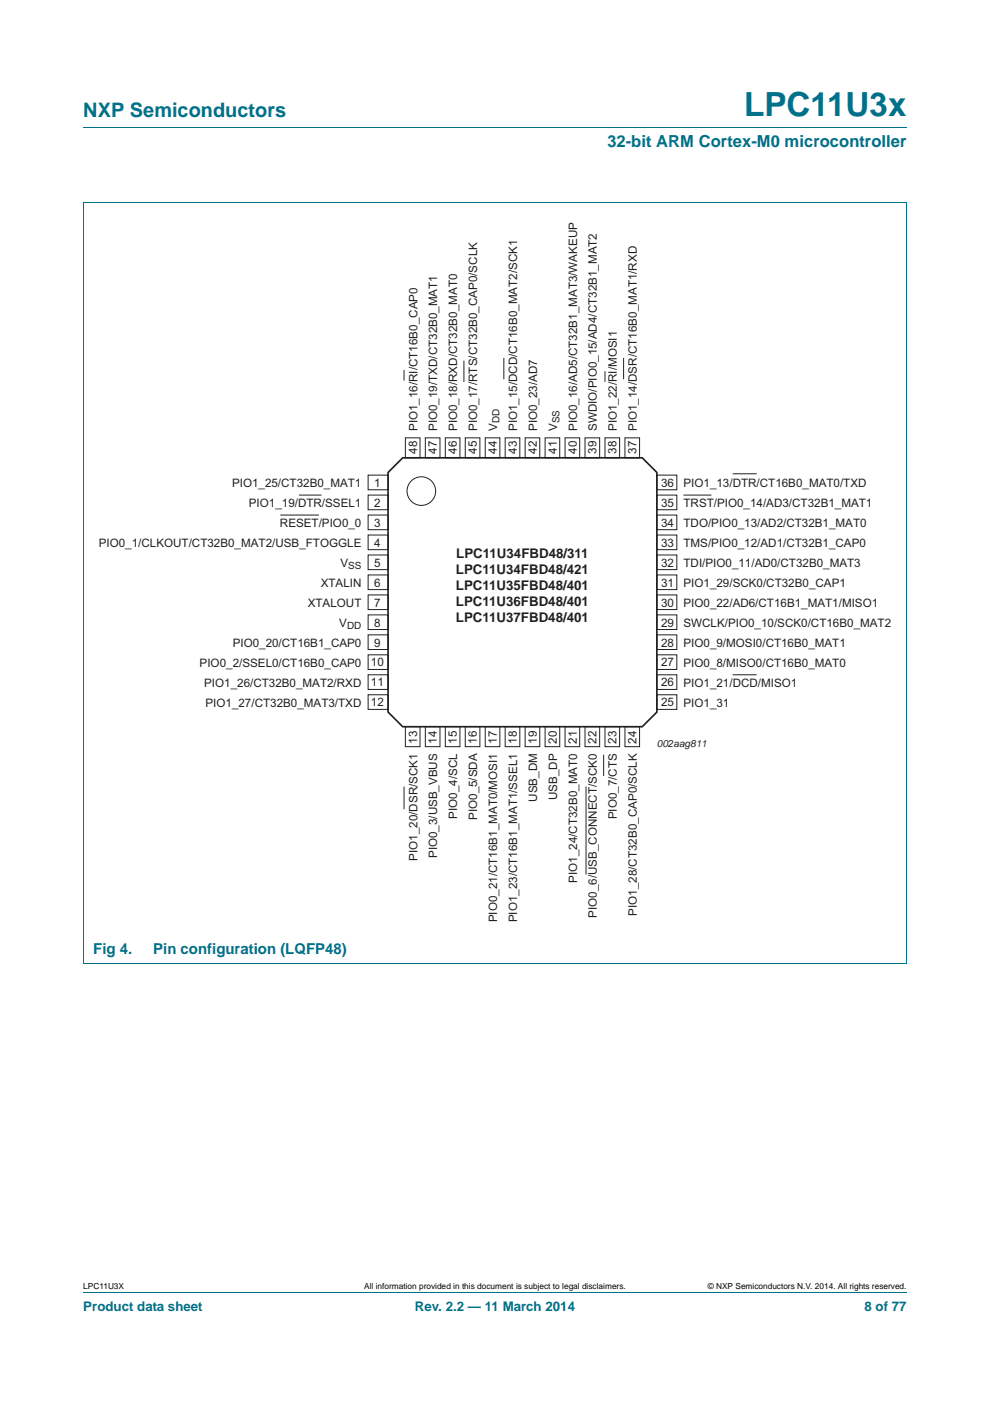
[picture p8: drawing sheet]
<svg xmlns="http://www.w3.org/2000/svg" width="210mm" height="297mm" viewBox="0 0 210 297" stroke-linecap="round" stroke-linejoin="round" font-family="sans-serif">
<defs><g id="words">
<text font-size="7" fill="#00718a" x="157.8" y="24.6">LPC11U3x</text>
<text font-size="4.2" fill="#00718a" x="17.7" y="24.9">NXP Semiconductors</text>
<text font-size="3.5" fill="#00718a" x="128.8" y="31.1">32-bit ARM Cortex-M0 microcontroller</text>
<g font-size="3.2" fill="#00718a">
<text x="19.8" y="202.2">Fig 4.</text>
<text x="32.5" y="202.2">Pin configuration (LQFP48)</text>
</g>
<g font-size="2.8" fill="#231f20">
<text x="96.8" y="118.2">LPC11U34FBD48/311</text>
<text x="96.7" y="121.6">LPC11U34FBD48/421</text>
<text x="96.7" y="125">LPC11U35FBD48/401</text>
<text x="96.7" y="128.4">LPC11U36FBD48/401</text>
<text x="96.7" y="131.8">LPC11U37FBD48/401</text>
</g>
<g font-size="2.8" fill="#00718a">
<text x="17.7" y="277.9">Product data sheet</text>
<text x="88" y="277.9">Rev. 2.2 — 11 March 2014</text>
<text x="183.4" y="277.9">8 of 77</text>
</g>
<g font-size="2.5" fill="#231f20">
<text x="88.5" y="91.4" transform="rotate(-90 88.5 91.4)">PIO1_16/RI/CT16B0_CAP0</text>
<text x="92.8" y="91.4" transform="rotate(-90 92.8 91.4)">PIO0_19/TXD/CT32B0_MAT1</text>
<text x="97" y="91.4" transform="rotate(-90 97 91.4)">PIO0_18/RXD/CT32B0_MAT0</text>
<text x="101.2" y="91.4" transform="rotate(-90 101.2 91.4)">PIO0_17/RTS/CT32B0_CAP0/SCLK</text>
<text x="105.5" y="91.4" transform="rotate(-90 105.5 91.4)">V</text>
<text x="109.7" y="91.4" transform="rotate(-90 109.7 91.4)">PIO1_15/DCD/CT16B0_MAT2/SCK1</text>
<text x="113.9" y="91.4" transform="rotate(-90 113.9 91.4)">PIO0_23/AD7</text>
<text x="118.2" y="91.4" transform="rotate(-90 118.2 91.4)">V</text>
<text x="122.4" y="91.4" transform="rotate(-90 122.4 91.4)">PIO0_16/AD5/CT32B1_MAT3/WAKEUP</text>
<text x="126.6" y="91.4" transform="rotate(-90 126.6 91.4)">SWDIO/PIO0_15/AD4/CT32B1_MAT2</text>
<text x="130.9" y="91.4" transform="rotate(-90 130.9 91.4)">PIO1_22/RI/MOSI1</text>
<text x="135.1" y="91.4" transform="rotate(-90 135.1 91.4)">PIO1_14/DSR/CT16B0_MAT1/RXD</text>
<text x="88.5" y="96.2" transform="rotate(-90 88.5 96.2)">48</text>
<text x="92.7" y="96.2" transform="rotate(-90 92.7 96.2)">47</text>
<text x="96.9" y="96.2" transform="rotate(-90 96.9 96.2)">46</text>
<text x="101.2" y="96.2" transform="rotate(-90 101.2 96.2)">45</text>
<text x="105.4" y="96.2" transform="rotate(-90 105.4 96.2)">44</text>
<text x="109.6" y="96.2" transform="rotate(-90 109.6 96.2)">43</text>
<text x="113.9" y="96.2" transform="rotate(-90 113.9 96.2)">42</text>
<text x="118.1" y="96.2" transform="rotate(-90 118.1 96.2)">41</text>
<text x="122.3" y="96.2" transform="rotate(-90 122.3 96.2)">40</text>
<text x="126.6" y="96.2" transform="rotate(-90 126.6 96.2)">39</text>
<text x="130.8" y="96.2" transform="rotate(-90 130.8 96.2)">38</text>
<text x="135" y="96.2" transform="rotate(-90 135 96.2)">37</text>
<text x="49.2" y="103.3">PIO1_25/CT32B0_MAT1</text>
<text x="52.8" y="107.5">PIO1_19/DTR/SSEL1</text>
<text x="79.4" y="103.2">1</text>
<text x="79.4" y="107.4">2</text>
<text x="140.2" y="103.2">36</text>
<text x="140.2" y="107.4">35</text>
<text x="145" y="103.3">PIO1_13/DTR/CT16B0_MAT0/TXD</text>
<text x="145" y="107.5">TRST/PIO0_14/AD3/CT32B1_MAT1</text>
<text x="59.4" y="111.7">RESET/PIO0_0</text>
<text x="79.4" y="111.7">3</text>
<text x="140.2" y="111.7">34</text>
<text x="145" y="111.7">TDO/PIO0_13/AD2/CT32B1_MAT0</text>
<text x="20.9" y="116">PIO0_1/CLKOUT/CT32B0_MAT2/USB_FTOGGLE</text>
<text x="79.4" y="115.9">4</text>
<text x="140.2" y="115.9">33</text>
<text x="145" y="116">TMS/PIO0_12/AD1/CT32B1_CAP0</text>
<text x="68" y="124.4">XTALIN</text>
<text x="72.2" y="120.2">V</text>
<text x="79.4" y="120.1">5</text>
<text x="79.4" y="124.4">6</text>
<text x="140.2" y="120.1">32</text>
<text x="140.2" y="124.4">31</text>
<text x="145" y="120.2">TDI/PIO0_11/AD0/CT32B0_MAT3</text>
<text x="145" y="124.4">PIO1_29/SCK0/CT32B0_CAP1</text>
<text x="65.3" y="128.7">XTALOUT</text>
<text x="79.4" y="128.6">7</text>
<text x="140.2" y="128.6">30</text>
<text x="145" y="128.7">PIO0_22/AD6/CT16B1_MAT1/MISO1</text>
<text x="49.3" y="137.1">PIO0_20/CT16B1_CAP0</text>
<text x="72" y="132.9">V</text>
<text x="79.4" y="132.8">8</text>
<text x="79.4" y="137.1">9</text>
<text x="140.2" y="132.8">29</text>
<text x="140.2" y="137.1">28</text>
<text x="145" y="132.9">SWCLK/PIO0_10/SCK0/CT16B0_MAT2</text>
<text x="145" y="137.1">PIO0_9/MOSI0/CT16B0_MAT1</text>
<text x="42.3" y="141.4">PIO0_2/SSEL0/CT16B0_CAP0</text>
<text x="78.7" y="141.3">10</text>
<text x="140.2" y="141.3">27</text>
<text x="145" y="141.4">PIO0_8/MISO0/CT16B0_MAT0</text>
<text x="43.3" y="145.6">PIO1_26/CT32B0_MAT2/RXD</text>
<text x="43.6" y="149.8">PIO1_27/CT32B0_MAT3/TXD</text>
<text x="78.7" y="145.5">11</text>
<text x="78.7" y="149.8">12</text>
<text x="140.2" y="145.5">26</text>
<text x="140.2" y="149.8">25</text>
<text x="145" y="145.6">PIO1_21/DCD/MISO1</text>
<text x="145" y="149.8">PIO1_31</text>
<text x="88.5" y="157.7" transform="rotate(-90 88.5 157.7)">13</text>
<text x="92.7" y="157.7" transform="rotate(-90 92.7 157.7)">14</text>
<text x="96.9" y="157.7" transform="rotate(-90 96.9 157.7)">15</text>
<text x="101.2" y="157.7" transform="rotate(-90 101.2 157.7)">16</text>
<text x="105.4" y="157.7" transform="rotate(-90 105.4 157.7)">17</text>
<text x="109.6" y="157.7" transform="rotate(-90 109.6 157.7)">18</text>
<text x="113.9" y="157.7" transform="rotate(-90 113.9 157.7)">19</text>
<text x="118.1" y="157.7" transform="rotate(-90 118.1 157.7)">20</text>
<text x="122.3" y="157.7" transform="rotate(-90 122.3 157.7)">21</text>
<text x="126.6" y="157.7" transform="rotate(-90 126.6 157.7)">22</text>
<text x="130.8" y="157.7" transform="rotate(-90 130.8 157.7)">23</text>
<text x="135" y="157.7" transform="rotate(-90 135 157.7)">24</text>
<text x="97" y="173.6" transform="rotate(-90 97 173.6)">PIO0_4/SCL</text>
<text x="101.2" y="173.9" transform="rotate(-90 101.2 173.9)">PIO0_5/SDA</text>
<text x="113.9" y="170" transform="rotate(-90 113.9 170)">USB_DM</text>
<text x="118.2" y="169.6" transform="rotate(-90 118.2 169.6)">USB_DP</text>
<text x="130.9" y="173.7" transform="rotate(-90 130.9 173.7)">PIO0_7/CTS</text>
<text x="88.5" y="182.5" transform="rotate(-90 88.5 182.5)">PIO1_20/DSR/SCK1</text>
<text x="92.8" y="182" transform="rotate(-90 92.8 182)">PIO0_3/USB_VBUS</text>
<text x="122.4" y="187.2" transform="rotate(-90 122.4 187.2)">PIO1_24/CT32B0_MAT0</text>
<text x="105.5" y="195.5" transform="rotate(-90 105.5 195.5)">PIO0_21/CT16B1_MAT0/MOSI1</text>
<text x="109.7" y="195.5" transform="rotate(-90 109.7 195.5)">PIO1_23/CT16B1_MAT1/SSEL1</text>
<text x="126.6" y="194.6" transform="rotate(-90 126.6 194.6)">PIO0_6/USB_CONNECT/SCK0</text>
<text x="135.1" y="194.2" transform="rotate(-90 135.1 194.2)">PIO1_28/CT32B0_CAP0/SCLK</text>
</g>
<g font-size="2.1" fill="#231f20">
<text x="105.9" y="89.8" transform="rotate(-90 105.9 89.8)">DD</text>
<text x="118.6" y="89.8" transform="rotate(-90 118.6 89.8)">SS</text>
<text x="73.8" y="120.7">SS</text>
<text x="73.6" y="133.4">DD</text>
<text x="139.3" y="158.3">002aag811</text>
</g>
<g font-size="1.8">
<text x="17.7" y="273.3">LPC11U3X</text>
<text x="77.2" y="273.3">All information provided in this document is subject to legal disclaimers.</text>
<text x="150.1" y="273.3">© NXP Semiconductors N.V. 2014. All rights reserved.</text>
</g>
</g></defs>
<path d="M17.7 27h174.6M17.6 42.9h174.7v161.4l-174.7 .1M17.7 42.9v161.4M17.7 273.9h174.6" fill="none" stroke="#00718a" stroke-width=".21"/>
<g fill="none" stroke="#231f20" stroke-width=".21">
<path d="M85.7 78.4v2.3M98.4 76.5v4.5M106.9 75.9v4.5M128.3 78.7v2.3M132.3 75.9v4.5M86 92.8h3.1v4.3h-3.1zM90.2 92.8h3.1v4.3h-3.1zM94.4 92.8h3.2v4.3h-3.2zM98.7 92.8h3.1v4.3h-3.1zM102.9 92.8h3.1v4.3h-3.1zM107.1 92.8h3.2v4.3h-3.2zM111.4 92.8h3.1v4.3h-3.1z"/>
<path d="M115.6 92.8h3.1v4.3h-3.1zM119.9 92.8h3.1v4.3h-3.1zM124.1 92.8h3.1v4.3h-3.1zM128.3 92.8h3.1v4.3h-3.1zM132.6 92.8h3.1v4.3h-3.1zM59.5 109.2h8.1M63.4 105h4.8M78.1 100.7h4.2v3.1h-4.2zM78.1 105h4.2v3.1h-4.2zM78.1 109.2h4.2v3.1h-4.2zM78.1 113.4h4.2v3.1h-4.2zM78.1 117.7h4.2v3.1h-4.2z"/>
<path d="M139.3 100.7h4.3v3.1h-4.3zM139.3 105h4.3v3.1h-4.3zM139.3 109.2h4.3v3.1h-4.3zM139.3 113.4h4.3v3.1h-4.3zM139.3 117.7h4.3v3.1h-4.3zM145 105h5.9M155.4 100.5h5.1M78.1 121.9h4.2v3.1h-4.2zM78.1 126.1h4.2v3.1h-4.2zM78.1 130.4h4.2v3.1h-4.2zM78.1 134.6h4.2v3.1h-4.2zM78.1 138.8h4.2v3.1h-4.2z"/>
<path d="M139.3 121.9h4.3v3.1h-4.3zM139.3 126.1h4.3v3.1h-4.3zM139.3 130.4h4.3v3.1h-4.3zM139.3 134.6h4.3v3.1h-4.3zM139.3 138.8h4.3v3.1h-4.3zM78.1 143.1h4.2v3.1h-4.2zM78.1 147.3h4.2v3.1h-4.2zM86 154.1h3.1v4.2h-3.1zM90.2 154.1h3.1v4.2h-3.1zM94.4 154.1h3.2v4.2h-3.2zM98.7 154.1h3.1v4.2h-3.1zM102.9 154.1h3.1v4.2h-3.1z"/>
<path d="M107.1 154.1h3.2v4.2h-3.2zM111.4 154.1h3.1v4.2h-3.1zM115.6 154.1h3.1v4.2h-3.1zM119.8 154.1h3.2v4.2h-3.2zM124.1 154.1h3.1v4.2h-3.1zM128.3 154.1h3.1v4.2h-3.1zM132.5 154.1h3.2v4.2h-3.2zM139.3 143.1h4.3v3.1h-4.3zM139.3 147.3h4.3v3.1h-4.3zM155.4 143.1h5.1M85.7 166.8v4.8M124.3 166.8v18.6"/>
<path d="M128 160v4.5"/>
<circle cx="89.4" cy="104.1" r="3"/>
</g>
<path d="M82.3 100.2l3.1-3.1h50.8l3.1 3.1v50.8l-3.1 3.1h-50.8l-3.1-3.1z" fill="none" stroke="#231f20" stroke-width=".35"/>
<use href="#words"/>
</svg>
